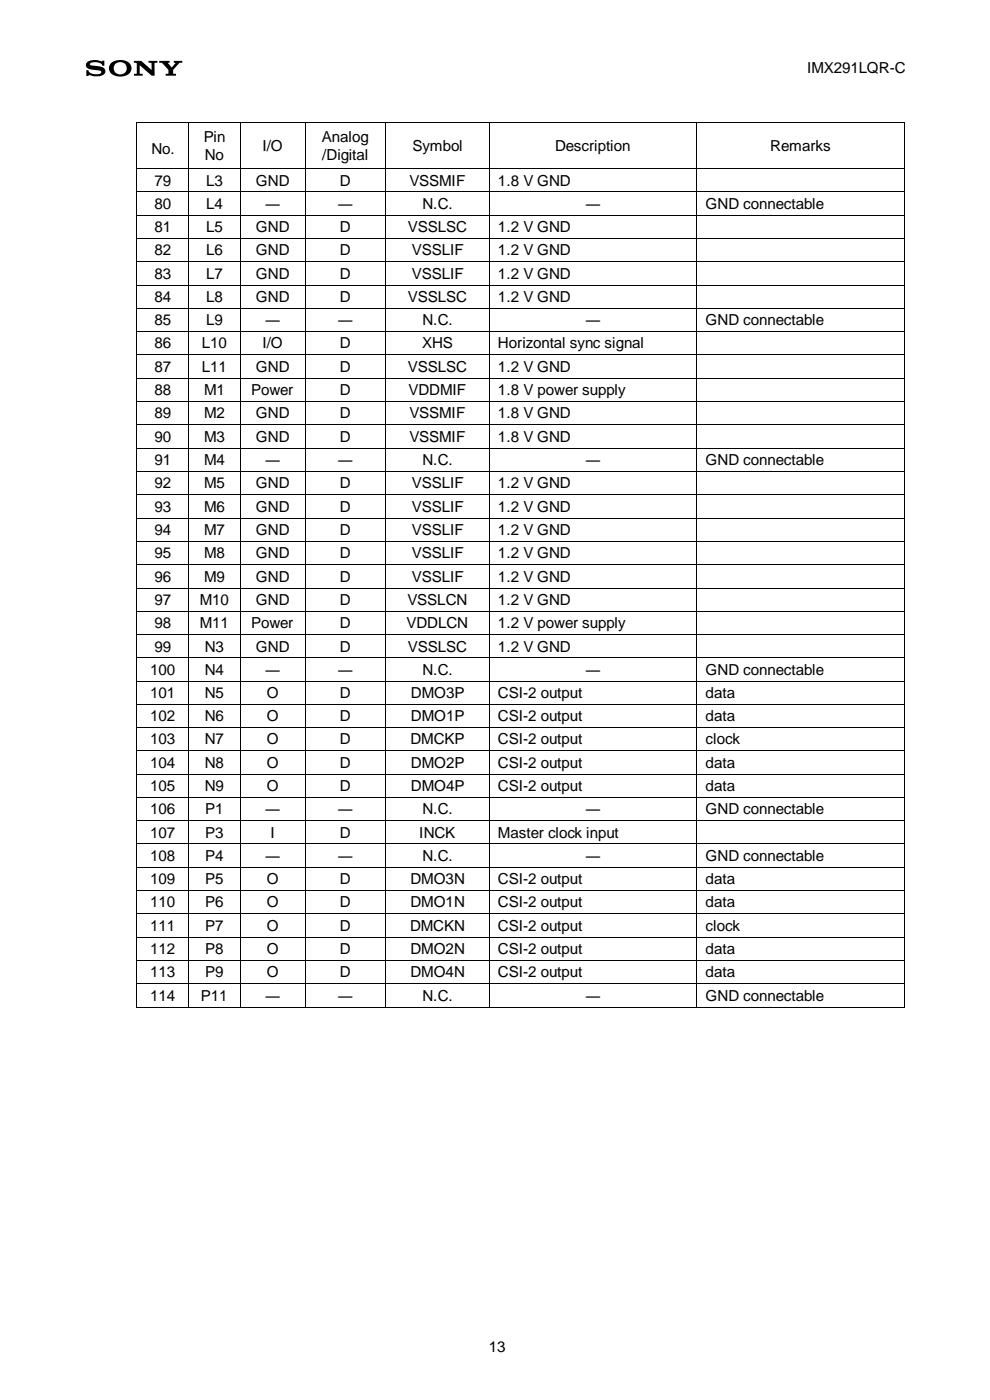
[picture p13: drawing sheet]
<svg xmlns="http://www.w3.org/2000/svg" width="210mm" height="297mm" viewBox="0 0 210 297" stroke-linecap="round" stroke-linejoin="round" font-family="sans-serif">
<defs><g id="words">
<g font-size="3.2">
<text x="171.2" y="15.4">IMX291LQR-C</text>
<text x="32.1" y="32.6">No.</text>
<text x="43.2" y="30.1">Pin</text>
<text x="43.5" y="34">No</text>
<text x="55.7" y="32">I/O</text>
<text x="68.3" y="30.1">Analog</text>
<text x="68.4" y="34">/Digital</text>
<text x="87.5" y="32">Symbol</text>
<text x="117.7" y="32">Description</text>
<text x="163.4" y="32">Remarks</text>
<text x="32.8" y="39.4">79</text>
<text x="43.7" y="39.4">L3</text>
<text x="54.3" y="39.4">GND</text>
<text x="72.1" y="39.4">D</text>
<text x="86.8" y="39.4">VSSMIF</text>
<text x="105.6" y="39.4">1.8 V GND</text>
<text x="32.8" y="44.3">80</text>
<text x="43.7" y="44.3">L4</text>
<text x="56.2" y="44.3">―</text>
<text x="71.7" y="44.3">―</text>
<text x="89.6" y="44.3">N.C.</text>
<text x="124.2" y="44.3">―</text>
<text x="149.7" y="44.3">GND connectable</text>
<text x="32.8" y="49.3">81</text>
<text x="43.7" y="49.3">L5</text>
<text x="54.3" y="49.3">GND</text>
<text x="72.1" y="49.3">D</text>
<text x="86.5" y="49.3">VSSLSC</text>
<text x="105.6" y="49.3">1.2 V GND</text>
<text x="32.8" y="54.2">82</text>
<text x="32.8" y="59.1">83</text>
<text x="43.7" y="54.2">L6</text>
<text x="43.7" y="59.1">L7</text>
<text x="54.3" y="54.2">GND</text>
<text x="54.3" y="59.1">GND</text>
<text x="72.1" y="54.2">D</text>
<text x="72.1" y="59.1">D</text>
<text x="87.3" y="54.2">VSSLIF</text>
<text x="87.3" y="59.1">VSSLIF</text>
<text x="105.6" y="54.2">1.2 V GND</text>
<text x="105.6" y="59.1">1.2 V GND</text>
<text x="32.8" y="64.1">84</text>
<text x="43.7" y="64.1">L8</text>
<text x="54.3" y="64.1">GND</text>
<text x="72.1" y="64.1">D</text>
<text x="86.5" y="64.1">VSSLSC</text>
<text x="105.6" y="64.1">1.2 V GND</text>
<text x="32.8" y="69">85</text>
<text x="43.7" y="69">L9</text>
<text x="56.2" y="69">―</text>
<text x="71.7" y="69">―</text>
<text x="89.6" y="69">N.C.</text>
<text x="124.2" y="69">―</text>
<text x="149.7" y="69">GND connectable</text>
<text x="32.8" y="73.9">86</text>
<text x="42.8" y="73.9">L10</text>
<text x="55.7" y="73.9">I/O</text>
<text x="72.1" y="73.9">D</text>
<text x="89.5" y="73.9">XHS</text>
<text x="105.6" y="73.9">Horizontal sync signal</text>
<text x="32.8" y="78.9">87</text>
<text x="32.8" y="83.8">88</text>
<text x="42.8" y="78.9">L11</text>
<text x="43.3" y="83.8">M1</text>
<text x="53.3" y="83.8">Power</text>
<text x="54.3" y="78.9">GND</text>
<text x="72.1" y="78.9">D</text>
<text x="72.1" y="83.8">D</text>
<text x="86.5" y="78.9">VSSLSC</text>
<text x="86.6" y="83.8">VDDMIF</text>
<text x="105.6" y="78.9">1.2 V GND</text>
<text x="105.6" y="83.8">1.8 V power supply</text>
<text x="32.8" y="88.8">89</text>
<text x="43.3" y="88.8">M2</text>
<text x="54.3" y="88.8">GND</text>
<text x="72.1" y="88.8">D</text>
<text x="86.8" y="88.8">VSSMIF</text>
<text x="105.6" y="88.8">1.8 V GND</text>
<text x="32.8" y="93.8">90</text>
<text x="43.3" y="93.8">M3</text>
<text x="54.3" y="93.8">GND</text>
<text x="72.1" y="93.8">D</text>
<text x="86.8" y="93.8">VSSMIF</text>
<text x="105.6" y="93.8">1.8 V GND</text>
<text x="32.8" y="98.7">91</text>
<text x="43.3" y="98.7">M4</text>
<text x="56.2" y="98.7">―</text>
<text x="71.7" y="98.7">―</text>
<text x="89.6" y="98.7">N.C.</text>
<text x="124.2" y="98.7">―</text>
<text x="149.7" y="98.7">GND connectable</text>
<text x="32.8" y="103.6">92</text>
<text x="43.3" y="103.6">M5</text>
<text x="54.3" y="103.6">GND</text>
<text x="72.1" y="103.6">D</text>
<text x="87.3" y="103.6">VSSLIF</text>
<text x="105.6" y="103.6">1.2 V GND</text>
<text x="32.8" y="108.6">93</text>
<text x="32.8" y="113.5">94</text>
<text x="43.3" y="108.6">M6</text>
<text x="43.3" y="113.5">M7</text>
<text x="54.3" y="108.6">GND</text>
<text x="54.3" y="113.5">GND</text>
<text x="72.1" y="108.6">D</text>
<text x="72.1" y="113.5">D</text>
<text x="87.3" y="108.6">VSSLIF</text>
<text x="87.3" y="113.5">VSSLIF</text>
<text x="105.6" y="108.6">1.2 V GND</text>
<text x="105.6" y="113.5">1.2 V GND</text>
<text x="32.8" y="118.4">95</text>
<text x="43.3" y="118.4">M8</text>
<text x="54.3" y="118.4">GND</text>
<text x="72.1" y="118.4">D</text>
<text x="87.3" y="118.4">VSSLIF</text>
<text x="105.6" y="118.4">1.2 V GND</text>
<text x="32.8" y="123.4">96</text>
<text x="43.3" y="123.4">M9</text>
<text x="54.3" y="123.4">GND</text>
<text x="72.1" y="123.4">D</text>
<text x="87.3" y="123.4">VSSLIF</text>
<text x="105.6" y="123.4">1.2 V GND</text>
<text x="32.8" y="128.3">97</text>
<text x="42.4" y="128.3">M10</text>
<text x="54.3" y="128.3">GND</text>
<text x="72.1" y="128.3">D</text>
<text x="86.4" y="128.3">VSSLCN</text>
<text x="105.6" y="128.3">1.2 V GND</text>
<text x="32.8" y="133.2">98</text>
<text x="42.4" y="133.2">M11</text>
<text x="53.3" y="133.2">Power</text>
<text x="72.1" y="133.2">D</text>
<text x="86.2" y="133.2">VDDLCN</text>
<text x="105.6" y="133.2">1.2 V power supply</text>
<text x="31.8" y="143.1">100</text>
<text x="32.8" y="138.2">99</text>
<text x="43.5" y="138.2">N3</text>
<text x="43.5" y="143.1">N4</text>
<text x="54.3" y="138.2">GND</text>
<text x="56.2" y="143.1">―</text>
<text x="71.7" y="143.1">―</text>
<text x="72.1" y="138.2">D</text>
<text x="86.5" y="138.2">VSSLSC</text>
<text x="89.6" y="143.1">N.C.</text>
<text x="105.6" y="138.2">1.2 V GND</text>
<text x="124.2" y="143.1">―</text>
<text x="149.7" y="143.1">GND connectable</text>
<text x="31.8" y="148">101</text>
<text x="43.5" y="148">N5</text>
<text x="56.6" y="148">O</text>
<text x="72.1" y="148">D</text>
<text x="87.2" y="148">DMO3P</text>
<text x="105.6" y="148">CSI-2 output</text>
<text x="149.7" y="148">data</text>
<text x="31.8" y="153">102</text>
<text x="43.5" y="153">N6</text>
<text x="56.6" y="153">O</text>
<text x="72.1" y="153">D</text>
<text x="87.2" y="153">DMO1P</text>
<text x="105.6" y="153">CSI-2 output</text>
<text x="149.7" y="153">data</text>
<text x="31.8" y="157.9">103</text>
<text x="43.5" y="157.9">N7</text>
<text x="56.6" y="157.9">O</text>
<text x="72.1" y="157.9">D</text>
<text x="87.1" y="157.9">DMCKP</text>
<text x="105.6" y="157.9">CSI-2 output</text>
<text x="149.7" y="157.9">clock</text>
<text x="31.8" y="162.9">104</text>
<text x="31.8" y="167.9">105</text>
<text x="43.5" y="162.9">N8</text>
<text x="43.5" y="167.9">N9</text>
<text x="56.6" y="162.9">O</text>
<text x="56.6" y="167.9">O</text>
<text x="72.1" y="162.9">D</text>
<text x="72.1" y="167.9">D</text>
<text x="87.2" y="162.9">DMO2P</text>
<text x="87.2" y="167.9">DMO4P</text>
<text x="105.6" y="162.9">CSI-2 output</text>
<text x="105.6" y="167.9">CSI-2 output</text>
<text x="149.7" y="162.9">data</text>
<text x="149.7" y="167.9">data</text>
<text x="31.8" y="172.8">106</text>
<text x="43.5" y="172.8">P1</text>
<text x="56.2" y="172.8">―</text>
<text x="71.7" y="172.8">―</text>
<text x="89.6" y="172.8">N.C.</text>
<text x="124.2" y="172.8">―</text>
<text x="149.7" y="172.8">GND connectable</text>
<text x="31.8" y="177.7">107</text>
<text x="43.5" y="177.7">P3</text>
<text x="57.3" y="177.7">I</text>
<text x="72.1" y="177.7">D</text>
<text x="88.9" y="177.7">INCK</text>
<text x="105.6" y="177.7">Master clock input</text>
<text x="31.8" y="182.7">108</text>
<text x="43.5" y="182.7">P4</text>
<text x="56.2" y="182.7">―</text>
<text x="71.7" y="182.7">―</text>
<text x="89.6" y="182.7">N.C.</text>
<text x="124.2" y="182.7">―</text>
<text x="149.7" y="182.7">GND connectable</text>
<text x="31.8" y="187.6">109</text>
<text x="43.5" y="187.6">P5</text>
<text x="56.6" y="187.6">O</text>
<text x="72.1" y="187.6">D</text>
<text x="87.1" y="187.6">DMO3N</text>
<text x="105.6" y="187.6">CSI-2 output</text>
<text x="149.7" y="187.6">data</text>
<text x="31.8" y="192.5">110</text>
<text x="31.8" y="197.5">111</text>
<text x="43.5" y="192.5">P6</text>
<text x="43.5" y="197.5">P7</text>
<text x="56.6" y="192.5">O</text>
<text x="56.6" y="197.5">O</text>
<text x="72.1" y="192.5">D</text>
<text x="72.1" y="197.5">D</text>
<text x="87" y="197.5">DMCKN</text>
<text x="87.1" y="192.5">DMO1N</text>
<text x="105.6" y="192.5">CSI-2 output</text>
<text x="105.6" y="197.5">CSI-2 output</text>
<text x="149.7" y="192.5">data</text>
<text x="149.7" y="197.5">clock</text>
<text x="31.8" y="202.4">112</text>
<text x="43.5" y="202.4">P8</text>
<text x="56.6" y="202.4">O</text>
<text x="72.1" y="202.4">D</text>
<text x="87.1" y="202.4">DMO2N</text>
<text x="105.6" y="202.4">CSI-2 output</text>
<text x="149.7" y="202.4">data</text>
<text x="31.8" y="207.3">113</text>
<text x="43.5" y="207.3">P9</text>
<text x="56.6" y="207.3">O</text>
<text x="72.1" y="207.3">D</text>
<text x="87.1" y="207.3">DMO4N</text>
<text x="105.6" y="207.3">CSI-2 output</text>
<text x="149.7" y="207.3">data</text>
<text x="31.8" y="212.3">114</text>
<text x="42.6" y="212.3">P11</text>
<text x="56.2" y="212.3">―</text>
<text x="71.7" y="212.3">―</text>
<text x="89.6" y="212.3">N.C.</text>
<text x="124.2" y="212.3">―</text>
<text x="149.7" y="212.3">GND connectable</text>
<text x="103.7" y="286.8">13</text>
</g>
</g></defs>
<path d="M18.4 13.3a3.5 3.5 0 0 1 3.3-.3v-.1h.4v1.1h-.4a1.81 1.81 0 0 0-2.6-.5l.1 .3 1.3 .2a1.56 1.56 0 0 1 1.9 1.1 1.8 1.8 0 0 1-2.3 1.1l-1.2-.3-.1 .2h-.5v-1.2h.5a1.8 1.8 0 0 0 2.4 .7l.3-.3a2.37 2.37 0 0 0-1.9-.5 1.04 1.04 0 0 1-1.1-.4 1.04 1.04 0 0 1-.1-1.1zM23.6 13.3a2.93 2.93 0 0 1 4.2 .6 1.78 1.78 0 0 1-1.9 2.3h-.4v-.4a1.35 1.35 0 0 0 1.2-1.9 1.35 1.35 0 0 0-2.2-.3 1.31 1.31 0 0 0-.3 1.4 1.31 1.31 0 0 0 1.3 .8v.4a1.94 1.94 0 0 1-2.4-2zM28.4 12.9h1.6l2.2 2-.1-1.5-.6-.1v-.4h1.9v.4l-.6 .1v.2v2.5h-.6l-2.6-2.3 .1 1.8 .6 .1v.4h-1.9v-.4l.6-.1v-2l-.1-.2-.5-.1zM33.8 12.9h2.2v.4l-.3 .1 .7 .9 .8-.9-.3-.1v-.4h1.8v.4h-.6l-1.4 1.5v.8l.6 .1v.4h-2.2v-.4l.6-.1v-.6a2.96 2.96 0 0 0-1.2-1.5l-.7-.2z" fill="#000"/>
<g fill="#000">
<path d="M29 26h.1v.2h-.1z" fill-rule="evenodd"/>
<path d="M29 26h.1v.2h-.1z" fill-rule="evenodd"/>
<path d="M29 35.7h.1v.2h-.1z" fill-rule="evenodd"/>
<path d="M39.9 26h.2v.2h-.2z" fill-rule="evenodd"/>
<path d="M39.9 35.7h.2v.2h-.2z" fill-rule="evenodd"/>
<path d="M50.9 26h.2v.2h-.2z" fill-rule="evenodd"/>
<path d="M50.9 35.7h.2v.2h-.2z" fill-rule="evenodd"/>
<path d="M64.6 26h.2v.2h-.2z" fill-rule="evenodd"/>
<path d="M64.6 35.7h.2v.2h-.2z" fill-rule="evenodd"/>
<path d="M81.7 26h.1v.2h-.1z" fill-rule="evenodd"/>
<path d="M81.7 35.7h.1v.2h-.1z" fill-rule="evenodd"/>
<path d="M103.7 26h.1v.2h-.1z" fill-rule="evenodd"/>
<path d="M103.7 35.7h.1v.2h-.1z" fill-rule="evenodd"/>
<path d="M147.6 26h.2v.2h-.2z" fill-rule="evenodd"/>
<path d="M147.6 35.7h.2v.2h-.2z" fill-rule="evenodd"/>
<path d="M191.7 26h.1v.2h-.1z" fill-rule="evenodd"/>
<path d="M191.7 26h.1v.2h-.1z" fill-rule="evenodd"/>
<path d="M191.7 35.7h.1v.2h-.1z" fill-rule="evenodd"/>
<path d="M29 40.6h.1v.2h-.1z" fill-rule="evenodd"/>
<path d="M29 45.6h.1v.1h-.1z" fill-rule="evenodd"/>
<path d="M29 50.6h.1v.1h-.1z" fill-rule="evenodd"/>
<path d="M29 55.5h.1v.1h-.1z" fill-rule="evenodd"/>
<path d="M39.9 40.6h.2v.2h-.2z" fill-rule="evenodd"/>
<path d="M39.9 45.6h.2v.1h-.2z" fill-rule="evenodd"/>
<path d="M39.9 50.6h.2v.1h-.2z" fill-rule="evenodd"/>
<path d="M39.9 55.5h.2v.1h-.2z" fill-rule="evenodd"/>
<path d="M50.9 40.6h.2v.2h-.2z" fill-rule="evenodd"/>
<path d="M50.9 45.6h.2v.1h-.2z" fill-rule="evenodd"/>
<path d="M50.9 50.6h.2v.1h-.2z" fill-rule="evenodd"/>
<path d="M50.9 55.5h.2v.1h-.2z" fill-rule="evenodd"/>
<path d="M64.6 40.6h.2v.2h-.2z" fill-rule="evenodd"/>
<path d="M64.6 45.6h.2v.1h-.2z" fill-rule="evenodd"/>
<path d="M64.6 50.6h.2v.1h-.2z" fill-rule="evenodd"/>
<path d="M64.6 55.5h.2v.1h-.2z" fill-rule="evenodd"/>
<path d="M81.7 40.6h.1v.2h-.1z" fill-rule="evenodd"/>
<path d="M81.7 45.6h.1v.1h-.1z" fill-rule="evenodd"/>
<path d="M81.7 50.6h.1v.1h-.1z" fill-rule="evenodd"/>
<path d="M81.7 55.5h.1v.1h-.1z" fill-rule="evenodd"/>
<path d="M103.7 40.6h.1v.2h-.1z" fill-rule="evenodd"/>
<path d="M103.7 45.6h.1v.1h-.1z" fill-rule="evenodd"/>
<path d="M103.7 50.6h.1v.1h-.1z" fill-rule="evenodd"/>
<path d="M103.7 55.5h.1v.1h-.1z" fill-rule="evenodd"/>
<path d="M147.6 40.6h.2v.2h-.2z" fill-rule="evenodd"/>
<path d="M147.6 45.6h.2v.1h-.2z" fill-rule="evenodd"/>
<path d="M147.6 50.6h.2v.1h-.2z" fill-rule="evenodd"/>
<path d="M147.6 55.5h.2v.1h-.2z" fill-rule="evenodd"/>
<path d="M191.7 40.6h.1v.2h-.1z" fill-rule="evenodd"/>
<path d="M191.7 45.6h.1v.1h-.1z" fill-rule="evenodd"/>
<path d="M191.7 50.6h.1v.1h-.1z" fill-rule="evenodd"/>
<path d="M191.7 55.5h.1v.1h-.1z" fill-rule="evenodd"/>
<path d="M29 60.4h.1v.2h-.1z" fill-rule="evenodd"/>
<path d="M29 65.4h.1v.1h-.1z" fill-rule="evenodd"/>
<path d="M29 70.3h.1v.2h-.1z" fill-rule="evenodd"/>
<path d="M29 75.2h.1v.2h-.1z" fill-rule="evenodd"/>
<path d="M39.9 60.4h.2v.2h-.2z" fill-rule="evenodd"/>
<path d="M39.9 65.4h.2v.1h-.2z" fill-rule="evenodd"/>
<path d="M39.9 70.3h.2v.2h-.2z" fill-rule="evenodd"/>
<path d="M39.9 75.2h.2v.2h-.2z" fill-rule="evenodd"/>
<path d="M50.9 60.4h.2v.2h-.2z" fill-rule="evenodd"/>
<path d="M50.9 65.4h.2v.1h-.2z" fill-rule="evenodd"/>
<path d="M50.9 70.3h.2v.2h-.2z" fill-rule="evenodd"/>
<path d="M50.9 75.2h.2v.2h-.2z" fill-rule="evenodd"/>
<path d="M64.6 60.4h.2v.2h-.2z" fill-rule="evenodd"/>
<path d="M64.6 65.4h.2v.1h-.2z" fill-rule="evenodd"/>
<path d="M64.6 70.3h.2v.2h-.2z" fill-rule="evenodd"/>
<path d="M64.6 75.2h.2v.2h-.2z" fill-rule="evenodd"/>
<path d="M81.7 60.4h.1v.2h-.1z" fill-rule="evenodd"/>
<path d="M81.7 65.4h.1v.1h-.1z" fill-rule="evenodd"/>
<path d="M81.7 70.3h.1v.2h-.1z" fill-rule="evenodd"/>
<path d="M81.7 75.2h.1v.2h-.1z" fill-rule="evenodd"/>
<path d="M103.7 60.4h.1v.2h-.1z" fill-rule="evenodd"/>
<path d="M103.7 65.4h.1v.1h-.1z" fill-rule="evenodd"/>
<path d="M103.7 70.3h.1v.2h-.1z" fill-rule="evenodd"/>
<path d="M103.7 75.2h.1v.2h-.1z" fill-rule="evenodd"/>
<path d="M147.6 60.4h.2v.2h-.2z" fill-rule="evenodd"/>
<path d="M147.6 65.4h.2v.1h-.2z" fill-rule="evenodd"/>
<path d="M147.6 70.3h.2v.2h-.2z" fill-rule="evenodd"/>
<path d="M147.6 75.2h.2v.2h-.2z" fill-rule="evenodd"/>
<path d="M191.7 60.4h.1v.2h-.1z" fill-rule="evenodd"/>
<path d="M191.7 65.4h.1v.1h-.1z" fill-rule="evenodd"/>
<path d="M191.7 70.3h.1v.2h-.1z" fill-rule="evenodd"/>
<path d="M191.7 75.2h.1v.2h-.1z" fill-rule="evenodd"/>
<path d="M29 80.2h.1v.2h-.1z" fill-rule="evenodd"/>
<path d="M29 85.1h.1v.2h-.1z" fill-rule="evenodd"/>
<path d="M29 90h.1v.2h-.1z" fill-rule="evenodd"/>
<path d="M29 95h.1v.2h-.1z" fill-rule="evenodd"/>
<path d="M39.9 80.2h.2v.2h-.2z" fill-rule="evenodd"/>
<path d="M39.9 85.1h.2v.2h-.2z" fill-rule="evenodd"/>
<path d="M39.9 90h.2v.2h-.2z" fill-rule="evenodd"/>
<path d="M39.9 95h.2v.2h-.2z" fill-rule="evenodd"/>
<path d="M50.9 80.2h.2v.2h-.2z" fill-rule="evenodd"/>
<path d="M50.9 85.1h.2v.2h-.2z" fill-rule="evenodd"/>
<path d="M50.9 90h.2v.2h-.2z" fill-rule="evenodd"/>
<path d="M50.9 95h.2v.2h-.2z" fill-rule="evenodd"/>
<path d="M64.6 80.2h.2v.2h-.2z" fill-rule="evenodd"/>
<path d="M64.6 85.1h.2v.2h-.2z" fill-rule="evenodd"/>
<path d="M64.6 90h.2v.2h-.2z" fill-rule="evenodd"/>
<path d="M64.6 95h.2v.2h-.2z" fill-rule="evenodd"/>
<path d="M81.7 80.2h.1v.2h-.1z" fill-rule="evenodd"/>
<path d="M81.7 85.1h.1v.2h-.1z" fill-rule="evenodd"/>
<path d="M81.7 90h.1v.2h-.1z" fill-rule="evenodd"/>
<path d="M81.7 95h.1v.2h-.1z" fill-rule="evenodd"/>
<path d="M103.7 80.2h.1v.2h-.1z" fill-rule="evenodd"/>
<path d="M103.7 85.1h.1v.2h-.1z" fill-rule="evenodd"/>
<path d="M103.7 90h.1v.2h-.1z" fill-rule="evenodd"/>
<path d="M103.7 95h.1v.2h-.1z" fill-rule="evenodd"/>
<path d="M147.6 80.2h.2v.2h-.2z" fill-rule="evenodd"/>
<path d="M147.6 85.1h.2v.2h-.2z" fill-rule="evenodd"/>
<path d="M147.6 90h.2v.2h-.2z" fill-rule="evenodd"/>
<path d="M147.6 95h.2v.2h-.2z" fill-rule="evenodd"/>
<path d="M191.7 80.2h.1v.2h-.1z" fill-rule="evenodd"/>
<path d="M191.7 85.1h.1v.2h-.1z" fill-rule="evenodd"/>
<path d="M191.7 90h.1v.2h-.1z" fill-rule="evenodd"/>
<path d="M191.7 95h.1v.2h-.1z" fill-rule="evenodd"/>
<path d="M29 99.9h.1v.2h-.1z" fill-rule="evenodd"/>
<path d="M29 104.9h.1v.1h-.1z" fill-rule="evenodd"/>
<path d="M29 109.8h.1v.2h-.1z" fill-rule="evenodd"/>
<path d="M29 114.8h.1v.1h-.1z" fill-rule="evenodd"/>
<path d="M29 119.7h.1v.1h-.1z" fill-rule="evenodd"/>
<path d="M39.9 99.9h.2v.2h-.2z" fill-rule="evenodd"/>
<path d="M39.9 104.9h.2v.1h-.2z" fill-rule="evenodd"/>
<path d="M39.9 109.8h.2v.2h-.2z" fill-rule="evenodd"/>
<path d="M39.9 114.8h.2v.1h-.2z" fill-rule="evenodd"/>
<path d="M39.9 119.7h.2v.1h-.2z" fill-rule="evenodd"/>
<path d="M50.9 99.9h.2v.2h-.2z" fill-rule="evenodd"/>
<path d="M50.9 104.9h.2v.1h-.2z" fill-rule="evenodd"/>
<path d="M50.9 109.8h.2v.2h-.2z" fill-rule="evenodd"/>
<path d="M50.9 114.8h.2v.1h-.2z" fill-rule="evenodd"/>
<path d="M50.9 119.7h.2v.1h-.2z" fill-rule="evenodd"/>
<path d="M64.6 99.9h.2v.2h-.2z" fill-rule="evenodd"/>
<path d="M64.6 104.9h.2v.1h-.2z" fill-rule="evenodd"/>
<path d="M64.6 109.8h.2v.2h-.2z" fill-rule="evenodd"/>
<path d="M64.6 114.8h.2v.1h-.2z" fill-rule="evenodd"/>
<path d="M64.6 119.7h.2v.1h-.2z" fill-rule="evenodd"/>
<path d="M81.7 99.9h.1v.2h-.1z" fill-rule="evenodd"/>
<path d="M81.7 104.9h.1v.1h-.1z" fill-rule="evenodd"/>
<path d="M81.7 109.8h.1v.2h-.1z" fill-rule="evenodd"/>
<path d="M81.7 114.8h.1v.1h-.1z" fill-rule="evenodd"/>
<path d="M81.7 119.7h.1v.1h-.1z" fill-rule="evenodd"/>
<path d="M103.7 99.9h.1v.2h-.1z" fill-rule="evenodd"/>
<path d="M103.7 104.9h.1v.1h-.1z" fill-rule="evenodd"/>
<path d="M103.7 109.8h.1v.2h-.1z" fill-rule="evenodd"/>
<path d="M103.7 114.8h.1v.1h-.1z" fill-rule="evenodd"/>
<path d="M103.7 119.7h.1v.1h-.1z" fill-rule="evenodd"/>
<path d="M147.6 99.9h.2v.2h-.2z" fill-rule="evenodd"/>
<path d="M147.6 104.9h.2v.1h-.2z" fill-rule="evenodd"/>
<path d="M147.6 109.8h.2v.2h-.2z" fill-rule="evenodd"/>
<path d="M147.6 114.8h.2v.1h-.2z" fill-rule="evenodd"/>
<path d="M147.6 119.7h.2v.1h-.2z" fill-rule="evenodd"/>
<path d="M191.7 99.9h.1v.2h-.1z" fill-rule="evenodd"/>
<path d="M191.7 104.9h.1v.1h-.1z" fill-rule="evenodd"/>
<path d="M191.7 109.8h.1v.2h-.1z" fill-rule="evenodd"/>
<path d="M191.7 114.8h.1v.1h-.1z" fill-rule="evenodd"/>
<path d="M191.7 119.7h.1v.1h-.1z" fill-rule="evenodd"/>
<path d="M29 124.7h.1v.1h-.1z" fill-rule="evenodd"/>
<path d="M29 129.6h.1v.1h-.1z" fill-rule="evenodd"/>
<path d="M29 134.5h.1v.2h-.1z" fill-rule="evenodd"/>
<path d="M29 139.5h.1v.2h-.1z" fill-rule="evenodd"/>
<path d="M39.9 124.7h.2v.1h-.2z" fill-rule="evenodd"/>
<path d="M39.9 129.6h.2v.1h-.2z" fill-rule="evenodd"/>
<path d="M39.9 134.5h.2v.2h-.2z" fill-rule="evenodd"/>
<path d="M39.9 139.5h.2v.2h-.2z" fill-rule="evenodd"/>
<path d="M50.9 124.7h.2v.1h-.2z" fill-rule="evenodd"/>
<path d="M50.9 129.6h.2v.1h-.2z" fill-rule="evenodd"/>
<path d="M50.9 134.5h.2v.2h-.2z" fill-rule="evenodd"/>
<path d="M50.9 139.5h.2v.2h-.2z" fill-rule="evenodd"/>
<path d="M64.6 124.7h.2v.1h-.2z" fill-rule="evenodd"/>
<path d="M64.6 129.6h.2v.1h-.2z" fill-rule="evenodd"/>
<path d="M64.6 134.5h.2v.2h-.2z" fill-rule="evenodd"/>
<path d="M64.6 139.5h.2v.2h-.2z" fill-rule="evenodd"/>
<path d="M81.7 124.7h.1v.1h-.1z" fill-rule="evenodd"/>
<path d="M81.7 129.6h.1v.1h-.1z" fill-rule="evenodd"/>
<path d="M81.7 134.5h.1v.2h-.1z" fill-rule="evenodd"/>
<path d="M81.7 139.5h.1v.2h-.1z" fill-rule="evenodd"/>
<path d="M103.7 124.7h.1v.1h-.1z" fill-rule="evenodd"/>
<path d="M103.7 129.6h.1v.1h-.1z" fill-rule="evenodd"/>
<path d="M103.7 134.5h.1v.2h-.1z" fill-rule="evenodd"/>
<path d="M103.7 139.5h.1v.2h-.1z" fill-rule="evenodd"/>
<path d="M147.6 124.7h.2v.1h-.2z" fill-rule="evenodd"/>
<path d="M147.6 129.6h.2v.1h-.2z" fill-rule="evenodd"/>
<path d="M147.6 134.5h.2v.2h-.2z" fill-rule="evenodd"/>
<path d="M147.6 139.5h.2v.2h-.2z" fill-rule="evenodd"/>
<path d="M191.7 124.7h.1v.1h-.1z" fill-rule="evenodd"/>
<path d="M191.7 129.6h.1v.1h-.1z" fill-rule="evenodd"/>
<path d="M191.7 134.5h.1v.2h-.1z" fill-rule="evenodd"/>
<path d="M191.7 139.5h.1v.2h-.1z" fill-rule="evenodd"/>
<path d="M29 144.4h.1v.2h-.1z" fill-rule="evenodd"/>
<path d="M29 149.3h.1v.2h-.1z" fill-rule="evenodd"/>
<path d="M29 154.3h.1v.2h-.1z" fill-rule="evenodd"/>
<path d="M29 159.2h.1v.2h-.1z" fill-rule="evenodd"/>
<path d="M39.9 144.4h.2v.2h-.2z" fill-rule="evenodd"/>
<path d="M39.9 149.3h.2v.2h-.2z" fill-rule="evenodd"/>
<path d="M39.9 154.3h.2v.2h-.2z" fill-rule="evenodd"/>
<path d="M39.9 159.2h.2v.2h-.2z" fill-rule="evenodd"/>
<path d="M50.9 144.4h.2v.2h-.2z" fill-rule="evenodd"/>
<path d="M50.9 149.3h.2v.2h-.2z" fill-rule="evenodd"/>
<path d="M50.9 154.3h.2v.2h-.2z" fill-rule="evenodd"/>
<path d="M50.9 159.2h.2v.2h-.2z" fill-rule="evenodd"/>
<path d="M64.6 144.4h.2v.2h-.2z" fill-rule="evenodd"/>
<path d="M64.6 149.3h.2v.2h-.2z" fill-rule="evenodd"/>
<path d="M64.6 154.3h.2v.2h-.2z" fill-rule="evenodd"/>
<path d="M64.6 159.2h.2v.2h-.2z" fill-rule="evenodd"/>
<path d="M81.7 144.4h.1v.2h-.1z" fill-rule="evenodd"/>
<path d="M81.7 149.3h.1v.2h-.1z" fill-rule="evenodd"/>
<path d="M81.7 154.3h.1v.2h-.1z" fill-rule="evenodd"/>
<path d="M81.7 159.2h.1v.2h-.1z" fill-rule="evenodd"/>
<path d="M103.7 144.4h.1v.2h-.1z" fill-rule="evenodd"/>
<path d="M103.7 149.3h.1v.2h-.1z" fill-rule="evenodd"/>
<path d="M103.7 154.3h.1v.2h-.1z" fill-rule="evenodd"/>
<path d="M103.7 159.2h.1v.2h-.1z" fill-rule="evenodd"/>
<path d="M147.6 144.4h.2v.2h-.2z" fill-rule="evenodd"/>
<path d="M147.6 149.3h.2v.2h-.2z" fill-rule="evenodd"/>
<path d="M147.6 154.3h.2v.2h-.2z" fill-rule="evenodd"/>
<path d="M147.6 159.2h.2v.2h-.2z" fill-rule="evenodd"/>
<path d="M191.7 144.4h.1v.2h-.1z" fill-rule="evenodd"/>
<path d="M191.7 149.3h.1v.2h-.1z" fill-rule="evenodd"/>
<path d="M191.7 154.3h.1v.2h-.1z" fill-rule="evenodd"/>
<path d="M191.7 159.2h.1v.2h-.1z" fill-rule="evenodd"/>
<path d="M29 164.1h.1v.2h-.1z" fill-rule="evenodd"/>
<path d="M29 169.1h.1v.2h-.1z" fill-rule="evenodd"/>
<path d="M29 174h.1v.2h-.1z" fill-rule="evenodd"/>
<path d="M29 179h.1v.1h-.1z" fill-rule="evenodd"/>
<path d="M39.9 164.1h.2v.2h-.2z" fill-rule="evenodd"/>
<path d="M39.9 169.1h.2v.2h-.2z" fill-rule="evenodd"/>
<path d="M39.9 174h.2v.2h-.2z" fill-rule="evenodd"/>
<path d="M39.9 179h.2v.1h-.2z" fill-rule="evenodd"/>
<path d="M50.9 164.1h.2v.2h-.2z" fill-rule="evenodd"/>
<path d="M50.9 169.1h.2v.2h-.2z" fill-rule="evenodd"/>
<path d="M50.9 174h.2v.2h-.2z" fill-rule="evenodd"/>
<path d="M50.9 179h.2v.1h-.2z" fill-rule="evenodd"/>
<path d="M64.6 164.1h.2v.2h-.2z" fill-rule="evenodd"/>
<path d="M64.6 169.1h.2v.2h-.2z" fill-rule="evenodd"/>
<path d="M64.6 174h.2v.2h-.2z" fill-rule="evenodd"/>
<path d="M64.6 179h.2v.1h-.2z" fill-rule="evenodd"/>
<path d="M81.7 164.1h.1v.2h-.1z" fill-rule="evenodd"/>
<path d="M81.7 169.1h.1v.2h-.1z" fill-rule="evenodd"/>
<path d="M81.7 174h.1v.2h-.1z" fill-rule="evenodd"/>
<path d="M81.7 179h.1v.1h-.1z" fill-rule="evenodd"/>
<path d="M103.7 164.1h.1v.2h-.1z" fill-rule="evenodd"/>
<path d="M103.7 169.1h.1v.2h-.1z" fill-rule="evenodd"/>
<path d="M103.7 174h.1v.2h-.1z" fill-rule="evenodd"/>
<path d="M103.7 179h.1v.1h-.1z" fill-rule="evenodd"/>
<path d="M147.6 164.1h.2v.2h-.2z" fill-rule="evenodd"/>
<path d="M147.6 169.1h.2v.2h-.2z" fill-rule="evenodd"/>
<path d="M147.6 174h.2v.2h-.2z" fill-rule="evenodd"/>
<path d="M147.6 179h.2v.1h-.2z" fill-rule="evenodd"/>
<path d="M191.7 164.1h.1v.2h-.1z" fill-rule="evenodd"/>
<path d="M191.7 169.1h.1v.2h-.1z" fill-rule="evenodd"/>
<path d="M191.7 174h.1v.2h-.1z" fill-rule="evenodd"/>
<path d="M191.7 179h.1v.1h-.1z" fill-rule="evenodd"/>
<path d="M29 183.9h.1v.2h-.1z" fill-rule="evenodd"/>
<path d="M29 188.9h.1v.1h-.1z" fill-rule="evenodd"/>
<path d="M29 193.8h.1v.1h-.1z" fill-rule="evenodd"/>
<path d="M29 198.8h.1v.1h-.1z" fill-rule="evenodd"/>
<path d="M39.9 183.9h.2v.2h-.2z" fill-rule="evenodd"/>
<path d="M39.9 188.9h.2v.1h-.2z" fill-rule="evenodd"/>
<path d="M39.9 193.8h.2v.1h-.2z" fill-rule="evenodd"/>
<path d="M39.9 198.8h.2v.1h-.2z" fill-rule="evenodd"/>
<path d="M50.9 183.9h.2v.2h-.2z" fill-rule="evenodd"/>
<path d="M50.9 188.9h.2v.1h-.2z" fill-rule="evenodd"/>
<path d="M50.9 193.8h.2v.1h-.2z" fill-rule="evenodd"/>
<path d="M50.9 198.8h.2v.1h-.2z" fill-rule="evenodd"/>
<path d="M64.6 183.9h.2v.2h-.2z" fill-rule="evenodd"/>
<path d="M64.6 188.9h.2v.1h-.2z" fill-rule="evenodd"/>
<path d="M64.6 193.8h.2v.1h-.2z" fill-rule="evenodd"/>
<path d="M64.6 198.8h.2v.1h-.2z" fill-rule="evenodd"/>
<path d="M81.7 183.9h.1v.2h-.1z" fill-rule="evenodd"/>
<path d="M81.7 188.9h.1v.1h-.1z" fill-rule="evenodd"/>
<path d="M81.7 193.8h.1v.1h-.1z" fill-rule="evenodd"/>
<path d="M81.7 198.8h.1v.1h-.1z" fill-rule="evenodd"/>
<path d="M103.7 183.9h.1v.2h-.1z" fill-rule="evenodd"/>
<path d="M103.7 188.9h.1v.1h-.1z" fill-rule="evenodd"/>
<path d="M103.7 193.8h.1v.1h-.1z" fill-rule="evenodd"/>
<path d="M103.7 198.8h.1v.1h-.1z" fill-rule="evenodd"/>
<path d="M147.6 183.9h.2v.2h-.2z" fill-rule="evenodd"/>
<path d="M147.6 188.9h.2v.1h-.2z" fill-rule="evenodd"/>
<path d="M147.6 193.8h.2v.1h-.2z" fill-rule="evenodd"/>
<path d="M147.6 198.8h.2v.1h-.2z" fill-rule="evenodd"/>
<path d="M191.7 183.9h.1v.2h-.1z" fill-rule="evenodd"/>
<path d="M191.7 188.9h.1v.1h-.1z" fill-rule="evenodd"/>
<path d="M191.7 193.8h.1v.1h-.1z" fill-rule="evenodd"/>
<path d="M191.7 198.8h.1v.1h-.1z" fill-rule="evenodd"/>
<path d="M29 203.7h.1v.2h-.1z" fill-rule="evenodd"/>
<path d="M29 208.6h.1v.2h-.1z" fill-rule="evenodd"/>
<path d="M29 213.6h.1v.2h-.1z" fill-rule="evenodd"/>
<path d="M29 213.6h.1v.2h-.1z" fill-rule="evenodd"/>
<path d="M39.9 203.7h.2v.2h-.2z" fill-rule="evenodd"/>
<path d="M39.9 208.6h.2v.2h-.2z" fill-rule="evenodd"/>
<path d="M39.9 213.6h.2v.2h-.2z" fill-rule="evenodd"/>
<path d="M50.9 203.7h.2v.2h-.2z" fill-rule="evenodd"/>
<path d="M50.9 208.6h.2v.2h-.2z" fill-rule="evenodd"/>
<path d="M50.9 213.6h.2v.2h-.2z" fill-rule="evenodd"/>
<path d="M64.6 203.7h.2v.2h-.2z" fill-rule="evenodd"/>
<path d="M64.6 208.6h.2v.2h-.2z" fill-rule="evenodd"/>
<path d="M64.6 213.6h.2v.2h-.2z" fill-rule="evenodd"/>
<path d="M81.7 203.7h.1v.2h-.1z" fill-rule="evenodd"/>
<path d="M81.7 208.6h.1v.2h-.1z" fill-rule="evenodd"/>
<path d="M81.7 213.6h.1v.2h-.1z" fill-rule="evenodd"/>
<path d="M103.7 203.7h.1v.2h-.1z" fill-rule="evenodd"/>
<path d="M103.7 208.6h.1v.2h-.1z" fill-rule="evenodd"/>
<path d="M103.7 213.6h.1v.2h-.1z" fill-rule="evenodd"/>
<path d="M147.6 203.7h.2v.2h-.2z" fill-rule="evenodd"/>
<path d="M147.6 208.6h.2v.2h-.2z" fill-rule="evenodd"/>
<path d="M147.6 213.6h.2v.2h-.2z" fill-rule="evenodd"/>
<path d="M191.7 203.7h.1v.2h-.1z" fill-rule="evenodd"/>
<path d="M191.7 208.6h.1v.2h-.1z" fill-rule="evenodd"/>
<path d="M191.7 213.6h.1v.2h-.1z" fill-rule="evenodd"/>
<path d="M191.7 213.6h.1v.2h-.1z" fill-rule="evenodd"/>
</g>
<g fill="none" stroke="#000" stroke-width=".21">
<path d="M29 26.2v9.5M29 35.9v4.7M29.1 26.1h10.8M29.1 35.8h10.8M40 26.2v9.5M40 35.9v4.7M40.1 26.1h10.8M40.1 35.8h10.8M51 26.2v9.5M51 35.9v4.7M51.1 26.1h13.5M51.1 35.8h13.5"/>
<path d="M64.7 26.2v9.5M64.7 35.9v4.7M64.8 26.1h16.9M64.8 35.8h16.9M81.7 26.2v9.5M81.7 35.9v4.7M81.8 26.1h21.9M81.8 35.8h21.9M103.8 26.2v9.5M103.8 35.9v4.7M103.8 26.1h43.8M103.8 35.8h43.8"/>
<path d="M147.7 26.2v9.5M147.7 35.9v4.7M147.8 26.1h43.9M147.8 35.8h43.9M191.8 26.2v9.5M191.8 35.9v4.7M29 40.8v4.8M29 45.7v4.9M29 50.7v4.8M29 55.6v4.8M29.1 40.7h10.8M29.1 45.7h10.8"/>
<path d="M29.1 50.6h10.8M29.1 55.6h10.8M40 40.8v4.8M40 45.7v4.9M40 50.7v4.8M40 55.6v4.8M40.1 40.7h10.8M40.1 45.7h10.8M40.1 50.6h10.8M40.1 55.6h10.8M51 40.8v4.8M51 45.7v4.9"/>
<path d="M51 50.7v4.8M51 55.6v4.8M51.1 40.7h13.5M51.1 45.7h13.5M51.1 50.6h13.5M51.1 55.6h13.5M64.7 40.8v4.8M64.7 45.7v4.9M64.7 50.7v4.8M64.7 55.6v4.8M64.8 40.7h16.9M64.8 45.7h16.9"/>
<path d="M64.8 50.6h16.9M64.8 55.6h16.9M81.7 40.8v4.8M81.7 45.7v4.9M81.7 50.7v4.8M81.7 55.6v4.8M81.8 40.7h21.9M81.8 45.7h21.9M81.8 50.6h21.9M81.8 55.6h21.9M103.8 40.8v4.8M103.8 45.7v4.9"/>
<path d="M103.8 50.7v4.8M103.8 55.6v4.8M103.8 40.7h43.8M103.8 45.7h43.8M103.8 50.6h43.8M103.8 55.6h43.8M147.7 40.8v4.8M147.7 45.7v4.9M147.7 50.7v4.8M147.7 55.6v4.8M147.8 40.7h43.9M147.8 45.7h43.9"/>
<path d="M147.8 50.6h43.9M147.8 55.6h43.9M191.8 40.8v4.8M191.8 45.7v4.9M191.8 50.7v4.8M191.8 55.6v4.8M29 60.6v4.8M29 65.5v4.8M29 70.5v4.7M29 75.4v4.8M29.1 60.5h10.8M29.1 65.5h10.8"/>
<path d="M29.1 70.4h10.8M29.1 75.3h10.8M40 60.6v4.8M40 65.5v4.8M40 70.5v4.7M40 75.4v4.8M40.1 60.5h10.8M40.1 65.5h10.8M40.1 70.4h10.8M40.1 75.3h10.8M51 60.6v4.8M51 65.5v4.8"/>
<path d="M51 70.5v4.7M51 75.4v4.8M51.1 60.5h13.5M51.1 65.5h13.5M51.1 70.4h13.5M51.1 75.3h13.5M64.7 60.6v4.8M64.7 65.5v4.8M64.7 70.5v4.7M64.7 75.4v4.8M64.8 60.5h16.9M64.8 65.5h16.9"/>
<path d="M64.8 70.4h16.9M64.8 75.3h16.9M81.7 60.6v4.8M81.7 65.5v4.8M81.7 70.5v4.7M81.7 75.4v4.8M81.8 60.5h21.9M81.8 65.5h21.9M81.8 70.4h21.9M81.8 75.3h21.9M103.8 60.6v4.8M103.8 65.5v4.8"/>
<path d="M103.8 70.5v4.7M103.8 75.4v4.8M103.8 60.5h43.8M103.8 65.5h43.8M103.8 70.4h43.8M103.8 75.3h43.8M147.7 60.6v4.8M147.7 65.5v4.8M147.7 70.5v4.7M147.7 75.4v4.8M147.8 60.5h43.9M147.8 65.5h43.9"/>
<path d="M147.8 70.4h43.9M147.8 75.3h43.9M191.8 60.6v4.8M191.8 65.5v4.8M191.8 70.5v4.7M191.8 75.4v4.8M29 80.4v4.7M29 85.3v4.7M29 90.2v4.8M29 95.2v4.7M29.1 80.3h10.8M29.1 85.2h10.8"/>
<path d="M29.1 90.1h10.8M29.1 95.1h10.8M40 80.4v4.7M40 85.3v4.7M40 90.2v4.8M40 95.2v4.7M40.1 80.3h10.8M40.1 85.2h10.8M40.1 90.1h10.8M40.1 95.1h10.8M51 80.4v4.7M51 85.3v4.7"/>
<path d="M51 90.2v4.8M51 95.2v4.7M51.1 80.3h13.5M51.1 85.2h13.5M51.1 90.1h13.5M51.1 95.1h13.5M64.7 80.4v4.7M64.7 85.3v4.7M64.7 90.2v4.8M64.7 95.2v4.7M64.8 80.3h16.9M64.8 85.2h16.9"/>
<path d="M64.8 90.1h16.9M64.8 95.1h16.9M81.7 80.4v4.7M81.7 85.3v4.7M81.7 90.2v4.8M81.7 95.2v4.7M81.8 80.3h21.9M81.8 85.2h21.9M81.8 90.1h21.9M81.8 95.1h21.9M103.8 80.4v4.7M103.8 85.3v4.7"/>
<path d="M103.8 90.2v4.8M103.8 95.2v4.7M103.8 80.3h43.8M103.8 85.2h43.8M103.8 90.1h43.8M103.8 95.1h43.8M147.7 80.4v4.7M147.7 85.3v4.7M147.7 90.2v4.8M147.7 95.2v4.7M147.8 80.3h43.9M147.8 85.2h43.9"/>
<path d="M147.8 90.1h43.9M147.8 95.1h43.9M191.8 80.4v4.7M191.8 85.3v4.7M191.8 90.2v4.8M191.8 95.2v4.7M29 100.1v4.8M29 105v4.8M29 110v4.8M29 114.9v4.8M29 119.8v4.9M29.1 100h10.8"/>
<path d="M29.1 104.9h10.8M29.1 109.9h10.8M29.1 114.8h10.8M29.1 119.8h10.8M40 100.1v4.8M40 105v4.8M40 110v4.8M40 114.9v4.8M40 119.8v4.9M40.1 100h10.8M40.1 104.9h10.8M40.1 109.9h10.8"/>
<path d="M40.1 114.8h10.8M40.1 119.8h10.8M51 100.1v4.8M51 105v4.8M51 110v4.8M51 114.9v4.8M51 119.8v4.9M51.1 100h13.5M51.1 104.9h13.5M51.1 109.9h13.5M51.1 114.8h13.5M51.1 119.8h13.5"/>
<path d="M64.7 100.1v4.8M64.7 105v4.8M64.7 110v4.8M64.7 114.9v4.8M64.7 119.8v4.9M64.8 100h16.9M64.8 104.9h16.9M64.8 109.9h16.9M64.8 114.8h16.9M64.8 119.8h16.9M81.7 100.1v4.8M81.7 105v4.8"/>
<path d="M81.7 110v4.8M81.7 114.9v4.8M81.7 119.8v4.9M81.8 100h21.9M81.8 104.9h21.9M81.8 109.9h21.9M81.8 114.8h21.9M81.8 119.8h21.9M103.8 100.1v4.8M103.8 105v4.8M103.8 110v4.8M103.8 114.9v4.8"/>
<path d="M103.8 119.8v4.9M103.8 100h43.8M103.8 104.9h43.8M103.8 109.9h43.8M103.8 114.8h43.8M103.8 119.8h43.8M147.7 100.1v4.8M147.7 105v4.8M147.7 110v4.8M147.7 114.9v4.8M147.7 119.8v4.9M147.8 100h43.9"/>
<path d="M147.8 104.9h43.9M147.8 109.9h43.9M147.8 114.8h43.9M147.8 119.8h43.9M191.8 100.1v4.8M191.8 105v4.8M191.8 110v4.8M191.8 114.9v4.8M191.8 119.8v4.9M29 124.8v4.8M29 129.7v4.8M29 134.7v4.8"/>
<path d="M29 139.7v4.7M29.1 124.7h10.8M29.1 129.7h10.8M29.1 134.6h10.8M29.1 139.6h10.8M40 124.8v4.8M40 129.7v4.8M40 134.7v4.8M40 139.7v4.7M40.1 124.7h10.8M40.1 129.7h10.8M40.1 134.6h10.8"/>
<path d="M40.1 139.6h10.8M51 124.8v4.8M51 129.7v4.8M51 134.7v4.8M51 139.7v4.7M51.1 124.7h13.5M51.1 129.7h13.5M51.1 134.6h13.5M51.1 139.6h13.5M64.7 124.8v4.8M64.7 129.7v4.8M64.7 134.7v4.8"/>
<path d="M64.7 139.7v4.7M64.8 124.7h16.9M64.8 129.7h16.9M64.8 134.6h16.9M64.8 139.6h16.9M81.7 124.8v4.8M81.7 129.7v4.8M81.7 134.7v4.8M81.7 139.7v4.7M81.8 124.7h21.9M81.8 129.7h21.9M81.8 134.6h21.9"/>
<path d="M81.8 139.6h21.9M103.8 124.8v4.8M103.8 129.7v4.8M103.8 134.7v4.8M103.8 139.7v4.7M103.8 124.7h43.8M103.8 129.7h43.8M103.8 134.6h43.8M103.8 139.6h43.8M147.7 124.8v4.8M147.7 129.7v4.8M147.7 134.7v4.8"/>
<path d="M147.7 139.7v4.7M147.8 124.7h43.9M147.8 129.7h43.9M147.8 134.6h43.9M147.8 139.6h43.9M191.8 124.8v4.8M191.8 129.7v4.8M191.8 134.7v4.8M191.8 139.7v4.7M29 144.6v4.7M29 149.5v4.8M29 154.5v4.7"/>
<path d="M29 159.4v4.7M29.1 144.5h10.8M29.1 149.4h10.8M29.1 154.4h10.8M29.1 159.3h10.8M40 144.6v4.7M40 149.5v4.8M40 154.5v4.7M40 159.4v4.7M40.1 144.5h10.8M40.1 149.4h10.8M40.1 154.4h10.8"/>
<path d="M40.1 159.3h10.8M51 144.6v4.7M51 149.5v4.8M51 154.5v4.7M51 159.4v4.7M51.1 144.5h13.5M51.1 149.4h13.5M51.1 154.4h13.5M51.1 159.3h13.5M64.7 144.6v4.7M64.7 149.5v4.8M64.7 154.5v4.7"/>
<path d="M64.7 159.4v4.7M64.8 144.5h16.9M64.8 149.4h16.9M64.8 154.4h16.9M64.8 159.3h16.9M81.7 144.6v4.7M81.7 149.5v4.8M81.7 154.5v4.7M81.7 159.4v4.7M81.8 144.5h21.9M81.8 149.4h21.9M81.8 154.4h21.9"/>
<path d="M81.8 159.3h21.9M103.8 144.6v4.7M103.8 149.5v4.8M103.8 154.5v4.7M103.8 159.4v4.7M103.8 144.5h43.8M103.8 149.4h43.8M103.8 154.4h43.8M103.8 159.3h43.8M147.7 144.6v4.7M147.7 149.5v4.8M147.7 154.5v4.7"/>
<path d="M147.7 159.4v4.7M147.8 144.5h43.9M147.8 149.4h43.9M147.8 154.4h43.9M147.8 159.3h43.9M191.8 144.6v4.7M191.8 149.5v4.8M191.8 154.5v4.7M191.8 159.4v4.7M29 164.3v4.8M29 169.3v4.7M29 174.2v4.8"/>
<path d="M29 179.1v4.8M29.1 164.2h10.8M29.1 169.2h10.8M29.1 174.1h10.8M29.1 179h10.8M40 164.3v4.8M40 169.3v4.7M40 174.2v4.8M40 179.1v4.8M40.1 164.2h10.8M40.1 169.2h10.8M40.1 174.1h10.8"/>
<path d="M40.1 179h10.8M51 164.3v4.8M51 169.3v4.7M51 174.2v4.8M51 179.1v4.8M51.1 164.2h13.5M51.1 169.2h13.5M51.1 174.1h13.5M51.1 179h13.5M64.7 164.3v4.8M64.7 169.3v4.7M64.7 174.2v4.8"/>
<path d="M64.7 179.1v4.8M64.8 164.2h16.9M64.8 169.2h16.9M64.8 174.1h16.9M64.8 179h16.9M81.7 164.3v4.8M81.7 169.3v4.7M81.7 174.2v4.8M81.7 179.1v4.8M81.8 164.2h21.9M81.8 169.2h21.9M81.8 174.1h21.9"/>
<path d="M81.8 179h21.9M103.8 164.3v4.8M103.8 169.3v4.7M103.8 174.2v4.8M103.8 179.1v4.8M103.8 164.2h43.8M103.8 169.2h43.8M103.8 174.1h43.8M103.8 179h43.8M147.7 164.3v4.8M147.7 169.3v4.7M147.7 174.2v4.8"/>
<path d="M147.7 179.1v4.8M147.8 164.2h43.9M147.8 169.2h43.9M147.8 174.1h43.9M147.8 179h43.9M191.8 164.3v4.8M191.8 169.3v4.7M191.8 174.2v4.8M191.8 179.1v4.8M29 184.1v4.8M29 189v4.8M29 193.9v4.9"/>
<path d="M29 198.9v4.8M29.1 184h10.8M29.1 188.9h10.8M29.1 193.9h10.8M29.1 198.9h10.8M40 184.1v4.8M40 189v4.8M40 193.9v4.9M40 198.9v4.8M40.1 184h10.8M40.1 188.9h10.8M40.1 193.9h10.8"/>
<path d="M40.1 198.9h10.8M51 184.1v4.8M51 189v4.8M51 193.9v4.9M51 198.9v4.8M51.1 184h13.5M51.1 188.9h13.5M51.1 193.9h13.5M51.1 198.9h13.5M64.7 184.1v4.8M64.7 189v4.8M64.7 193.9v4.9"/>
<path d="M64.7 198.9v4.8M64.8 184h16.9M64.8 188.9h16.9M64.8 193.9h16.9M64.8 198.9h16.9M81.7 184.1v4.8M81.7 189v4.8M81.7 193.9v4.9M81.7 198.9v4.8M81.8 184h21.9M81.8 188.9h21.9M81.8 193.9h21.9"/>
<path d="M81.8 198.9h21.9M103.8 184.1v4.8M103.8 189v4.8M103.8 193.9v4.9M103.8 198.9v4.8M103.8 184h43.8M103.8 188.9h43.8M103.8 193.9h43.8M103.8 198.9h43.8M147.7 184.1v4.8M147.7 189v4.8M147.7 193.9v4.9"/>
<path d="M147.7 198.9v4.8M147.8 184h43.9M147.8 188.9h43.9M147.8 193.9h43.9M147.8 198.9h43.9M191.8 184.1v4.8M191.8 189v4.8M191.8 193.9v4.9M191.8 198.9v4.8M29 203.9v4.7M29 208.8v4.8M29.1 203.8h10.8"/>
<path d="M29.1 208.7h10.8M29.1 213.7h10.8M40 203.9v4.7M40 208.8v4.8M40.1 203.8h10.8M40.1 208.7h10.8M40.1 213.7h10.8M51 203.9v4.7M51 208.8v4.8M51.1 203.8h13.5M51.1 208.7h13.5M51.1 213.7h13.5"/>
<path d="M64.7 203.9v4.7M64.7 208.8v4.8M64.8 203.8h16.9M64.8 208.7h16.9M64.8 213.7h16.9M81.7 203.9v4.7M81.7 208.8v4.8M81.8 203.8h21.9M81.8 208.7h21.9M81.8 213.7h21.9M103.8 203.9v4.7M103.8 208.8v4.8"/>
<path d="M103.8 203.8h43.8M103.8 208.7h43.8M103.8 213.7h43.8M147.7 203.9v4.7M147.7 208.8v4.8M147.8 203.8h43.9M147.8 208.7h43.9M147.8 213.7h43.9M191.8 203.9v4.7M191.8 208.8v4.8"/>
</g>
<use href="#words"/>
</svg>
